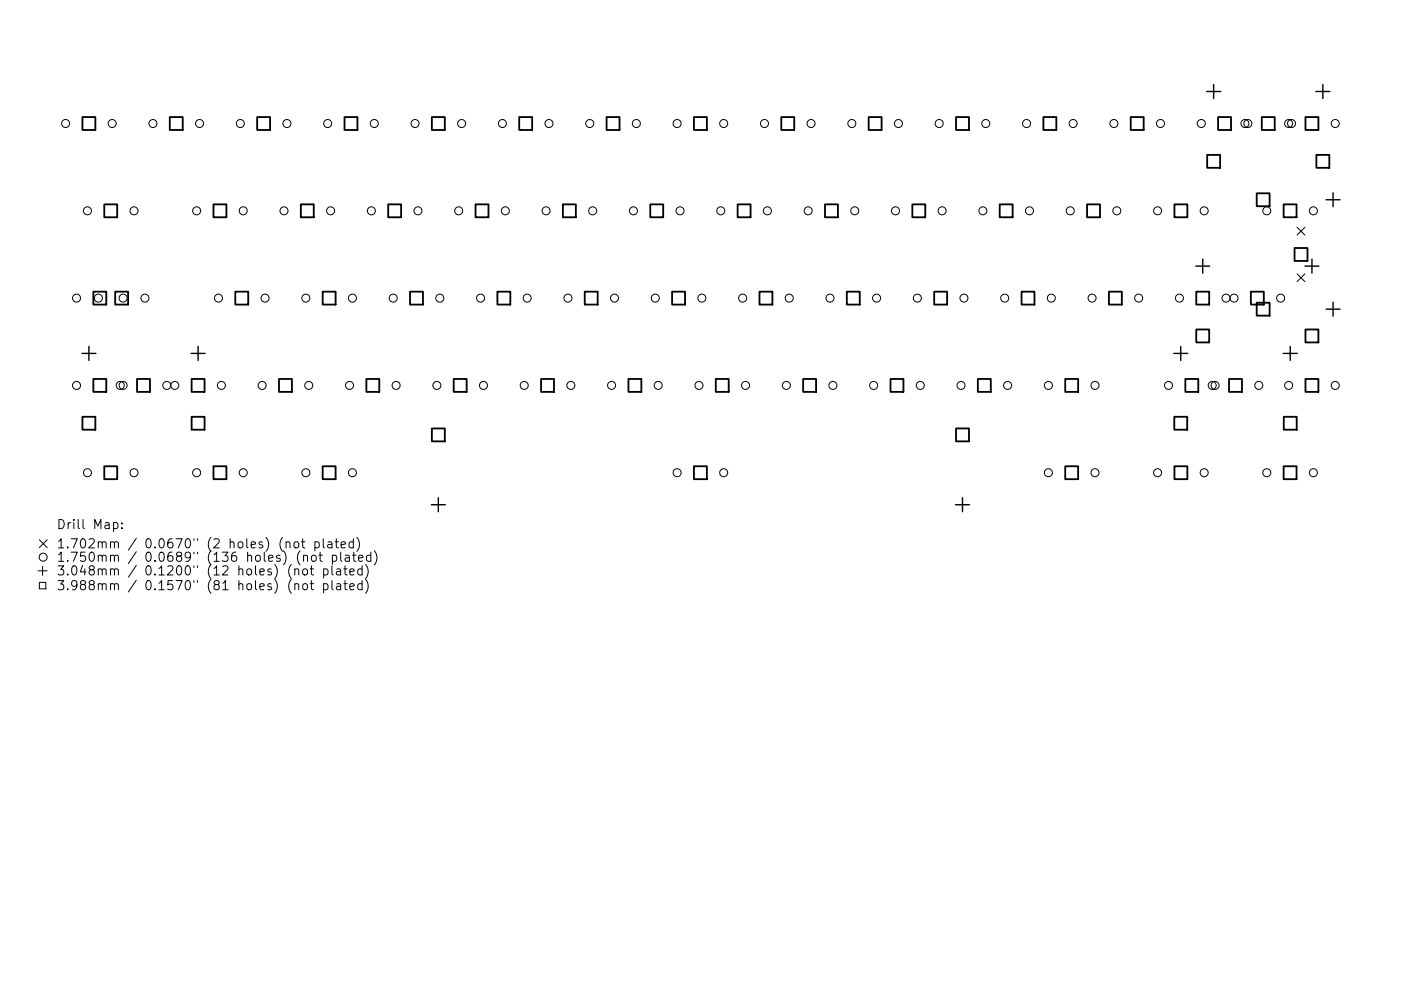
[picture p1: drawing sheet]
<svg xmlns="http://www.w3.org/2000/svg" width="297mm" height="210mm" viewBox="0 0 297 210" stroke-linecap="round" stroke-linejoin="round" font-family="sans-serif">
<defs><g id="words">
<g font-size="2.7">
<text x="11.9" y="112.3">Drill Map:</text>
<text x="11.9" y="116.3">1.702mm / 0.0670&quot; (2 holes) (not plated)</text>
<text x="11.9" y="119.2">1.750mm / 0.0689&quot; (136 holes) (not plated)</text>
<text x="11.9" y="122.1">3.048mm / 0.1200&quot; (12 holes) (not plated)</text>
<text x="11.9" y="125.2">3.988mm / 0.1570&quot; (81 holes) (not plated)</text>
</g>
</g></defs>
<g fill="none" stroke="#000" stroke-width=".21">
<path d="M275 48.2l1.7 1.7M275 58.1l1.7 1.7M276.7 48.2l-1.7 1.7M276.7 58.1l-1.7 1.7M8.3 114.5l1.7 1.7M10 114.5l-1.7 1.7M24.1 111l.5-.1 .4 .3v.6l-.2 .3h-.7M25.8 112v.2M25.8 111v.1M60.7 115.1l.2-.2 .5 .1 .1 1.2M62.4 115.1l.3-.2 .5 .2 .1 .8-.1 .3h-.5l-.3-.1zM63.9 114.9h.7"/>
<path d="M64.2 114.3v1.7l.1 .2h.3M64.4 118l.2-.2 .5 .1 .1 1.2M64.4 117.8v1.3M66.1 118l.3-.2 .6 .2v.7l-.1 .3-.5 .1-.3-.2zM66.8 115l.5-.1 .4 .4v.6l-.2 .3h-.7M66.8 114.9v2M67.6 117.8h.7M67.9 117.1v1.7l.1 .2 .3 .1M68.5 114.3v1.7l.3 .2M69.5 115h.8l.1 1.2M70.4 115.4l-.7 .1a.38 .38 0 0 0-.3 .4 .38 .38 0 0 0 .3 .3h.7M70.5 117.9l.5-.1 .4 .4v.5l-.2 .3h-.7"/>
<path d="M70.5 117.8v1.9M71 114.9h.8M71.3 114.3v1.7l.1 .2h.4M72.2 117.1v1.7l.3 .3M72.3 115.6l.9-.2v-.4l-.6-.1-.3 .3 .1 1h.8M73.2 117.9h.8l.1 1.2M74.1 118.3l-.7 .1a.38 .38 0 0 0-.3 .3 .38 .38 0 0 0 .3 .4l.7-.1M74.7 117.8h.8M74.9 115l-.5-.1-.4 .4v.6l.2 .3h.7M74.9 114.3v1.9M75 117.1v1.7l.1 .2 .4 .1M75.7 114a2.23 2.23 0 0 1 0 3"/>
<path d="M76 118.4l1-.1-.1-.4-.6-.1-.3 .3 .1 .9h.8M77.5 119.8a2.23 2.23 0 0 1 0 2.9M78.6 117.9l-.5-.1-.4 .4v.5l.2 .3h.7M78.6 117.1v2M79.4 116.9a2.23 2.23 0 0 1 0 2.9M8.1 121.1h1.9M8.3 123.6h1.4v1.3h-1.4zM9 120.1v2M62.5 120.9l.3-.2 .4 .1 .1 1.2M62.5 124l.3-.2 .4 .1 .1 1.2M64.4 120.8l.4-.1 .4 .4v.5l-.4 .4-.4-.1-.2-.3v-.5zM64.4 123.9l.4-.1 .4 .4v.6l-.4 .3-.4-.1-.2-.2v-.6z"/>
<path d="M65.7 120.7h.8M65.7 123.8h.8M66 120v1.7l.1 .2 .4 .1M66 123.2v1.7l.1 .1 .4 .1M68.6 120.8l.6-.1 .3 .4v.5l-.1 .3h-.8M68.6 123.9l.6-.1 .3 .4v.6l-.1 .2h-.8M68.6 120.7v1.9M68.6 123.8v2M70.4 120v1.7l.3 .3M70.4 123.2v1.7l.3 .2M71.4 120.8h.7l.1 1.2M71.4 123.9h.7l.1 1.2"/>
<path d="M72.2 121.2h-.6a.38 .38 0 0 0-.3 .4 .38 .38 0 0 0 .3 .4l.6-.1M72.2 124.3l-.6 .1a.38 .38 0 0 0-.3 .4 .38 .38 0 0 0 .3 .3l.6-.1M72.9 120.7h.7M72.9 123.8h.7M73.2 120v1.7v.2l.4 .1M73.2 123.2v1.7v.1l.4 .1M74.2 121.3l.9-.1-.1-.4-.5-.1-.3 .3 .1 .9h.7M74.2 124.5l.9-.2-.1-.4-.5-.1-.3 .3 .1 .9h.7M76.8 120.8l-.6-.1-.4 .4v.5l.2 .3h.8M76.8 123.9l-.6-.1-.4 .4v.6l.2 .2h.8M76.8 120v2M76.8 123.2v1.9"/>
<path d="M77.5 122.9a2.23 2.23 0 0 1 0 3"/>
<circle cx="13.9" cy="26.2" r=".85"/>
<circle cx="23.8" cy="26.2" r=".85"/>
<circle cx="32.4" cy="26.2" r=".85"/>
<circle cx="42.3" cy="26.2" r=".85"/>
<circle cx="51" cy="26.2" r=".85"/>
<circle cx="60.8" cy="26.2" r=".85"/>
<circle cx="69.5" cy="26.2" r=".85"/>
<circle cx="79.4" cy="26.2" r=".85"/>
<circle cx="88" cy="26.2" r=".85"/>
<circle cx="97.9" cy="26.2" r=".85"/>
<circle cx="106.5" cy="26.2" r=".85"/>
<circle cx="116.4" cy="26.2" r=".85"/>
<circle cx="125" cy="26.2" r=".85"/>
<circle cx="134.9" cy="26.2" r=".85"/>
<circle cx="143.6" cy="26.2" r=".85"/>
<circle cx="153.4" cy="26.2" r=".85"/>
<circle cx="162.1" cy="26.2" r=".85"/>
<circle cx="172" cy="26.2" r=".85"/>
<circle cx="180.6" cy="26.2" r=".85"/>
<circle cx="190.5" cy="26.2" r=".85"/>
<circle cx="199.1" cy="26.2" r=".85"/>
<circle cx="209" cy="26.2" r=".85"/>
<circle cx="217.6" cy="26.2" r=".85"/>
<circle cx="227.5" cy="26.2" r=".85"/>
<circle cx="236.2" cy="26.2" r=".85"/>
<circle cx="246" cy="26.2" r=".85"/>
<circle cx="254.7" cy="26.2" r=".85"/>
<circle cx="264" cy="26.2" r=".85"/>
<circle cx="264.6" cy="26.2" r=".85"/>
<circle cx="273.2" cy="26.2" r=".85"/>
<circle cx="273.8" cy="26.2" r=".85"/>
<circle cx="283.1" cy="26.2" r=".85"/>
<circle cx="18.5" cy="44.7" r=".85"/>
<circle cx="28.4" cy="44.7" r=".85"/>
<circle cx="41.7" cy="44.7" r=".85"/>
<circle cx="51.6" cy="44.7" r=".85"/>
<circle cx="60.2" cy="44.7" r=".85"/>
<circle cx="70.1" cy="44.7" r=".85"/>
<circle cx="78.7" cy="44.7" r=".85"/>
<circle cx="88.6" cy="44.7" r=".85"/>
<circle cx="97.3" cy="44.7" r=".85"/>
<circle cx="107.1" cy="44.7" r=".85"/>
<circle cx="115.8" cy="44.7" r=".85"/>
<circle cx="125.7" cy="44.7" r=".85"/>
<circle cx="134.3" cy="44.7" r=".85"/>
<circle cx="144.2" cy="44.7" r=".85"/>
<circle cx="152.8" cy="44.7" r=".85"/>
<circle cx="162.7" cy="44.7" r=".85"/>
<circle cx="171.3" cy="44.7" r=".85"/>
<circle cx="181.2" cy="44.7" r=".85"/>
<circle cx="189.9" cy="44.7" r=".85"/>
<circle cx="199.7" cy="44.7" r=".85"/>
<circle cx="208.4" cy="44.7" r=".85"/>
<circle cx="218.3" cy="44.7" r=".85"/>
<circle cx="226.9" cy="44.7" r=".85"/>
<circle cx="236.8" cy="44.7" r=".85"/>
<circle cx="245.4" cy="44.7" r=".85"/>
<circle cx="255.3" cy="44.7" r=".85"/>
<circle cx="268.6" cy="44.7" r=".85"/>
<circle cx="278.5" cy="44.7" r=".85"/>
<circle cx="16.2" cy="63.3" r=".85"/>
<circle cx="20.9" cy="63.3" r=".85"/>
<circle cx="26.1" cy="63.3" r=".85"/>
<circle cx="30.7" cy="63.3" r=".85"/>
<circle cx="46.3" cy="63.3" r=".85"/>
<circle cx="56.2" cy="63.3" r=".85"/>
<circle cx="64.8" cy="63.3" r=".85"/>
<circle cx="74.7" cy="63.3" r=".85"/>
<circle cx="83.4" cy="63.3" r=".85"/>
<circle cx="93.2" cy="63.3" r=".85"/>
<circle cx="101.9" cy="63.3" r=".85"/>
<circle cx="111.8" cy="63.3" r=".85"/>
<circle cx="120.4" cy="63.3" r=".85"/>
<circle cx="130.3" cy="63.3" r=".85"/>
<circle cx="138.9" cy="63.3" r=".85"/>
<circle cx="148.8" cy="63.3" r=".85"/>
<circle cx="157.5" cy="63.3" r=".85"/>
<circle cx="167.3" cy="63.3" r=".85"/>
<circle cx="176" cy="63.3" r=".85"/>
<circle cx="185.9" cy="63.3" r=".85"/>
<circle cx="194.5" cy="63.3" r=".85"/>
<circle cx="204.4" cy="63.3" r=".85"/>
<circle cx="213" cy="63.3" r=".85"/>
<circle cx="222.9" cy="63.3" r=".85"/>
<circle cx="231.5" cy="63.3" r=".85"/>
<circle cx="241.4" cy="63.3" r=".85"/>
<circle cx="250.1" cy="63.3" r=".85"/>
<circle cx="259.9" cy="63.3" r=".85"/>
<circle cx="261.6" cy="63.2" r=".85"/>
<circle cx="271.5" cy="63.3" r=".85"/>
<circle cx="16.2" cy="81.8" r=".85"/>
<circle cx="25.5" cy="81.8" r=".85"/>
<circle cx="26.1" cy="81.8" r=".85"/>
<circle cx="35.4" cy="81.8" r=".85"/>
<circle cx="37.1" cy="81.8" r=".85"/>
<circle cx="46.9" cy="81.8" r=".85"/>
<circle cx="55.6" cy="81.8" r=".85"/>
<circle cx="65.5" cy="81.8" r=".85"/>
<circle cx="74.1" cy="81.8" r=".85"/>
<circle cx="84" cy="81.8" r=".85"/>
<circle cx="92.6" cy="81.8" r=".85"/>
<circle cx="102.5" cy="81.8" r=".85"/>
<circle cx="111.1" cy="81.8" r=".85"/>
<circle cx="121" cy="81.8" r=".85"/>
<circle cx="129.7" cy="81.8" r=".85"/>
<circle cx="139.5" cy="81.8" r=".85"/>
<circle cx="148.2" cy="81.8" r=".85"/>
<circle cx="158.1" cy="81.8" r=".85"/>
<circle cx="166.7" cy="81.8" r=".85"/>
<circle cx="176.6" cy="81.8" r=".85"/>
<circle cx="185.2" cy="81.8" r=".85"/>
<circle cx="195.1" cy="81.8" r=".85"/>
<circle cx="203.8" cy="81.8" r=".85"/>
<circle cx="213.6" cy="81.8" r=".85"/>
<circle cx="222.3" cy="81.8" r=".85"/>
<circle cx="232.2" cy="81.8" r=".85"/>
<circle cx="247.7" cy="81.8" r=".85"/>
<circle cx="257" cy="81.8" r=".85"/>
<circle cx="257.6" cy="81.8" r=".85"/>
<circle cx="266.9" cy="81.8" r=".85"/>
<circle cx="273.2" cy="81.8" r=".85"/>
<circle cx="283.1" cy="81.8" r=".85"/>
<circle cx="9.1" cy="118.2" r=".85"/>
<circle cx="18.5" cy="100.3" r=".85"/>
<circle cx="28.4" cy="100.3" r=".85"/>
<circle cx="41.7" cy="100.3" r=".85"/>
<circle cx="51.6" cy="100.3" r=".85"/>
<circle cx="64.8" cy="100.3" r=".85"/>
<circle cx="74.7" cy="100.3" r=".85"/>
<circle cx="143.6" cy="100.3" r=".85"/>
<circle cx="153.4" cy="100.3" r=".85"/>
<circle cx="222.3" cy="100.3" r=".85"/>
<circle cx="232.2" cy="100.3" r=".85"/>
<circle cx="245.4" cy="100.3" r=".85"/>
<circle cx="255.3" cy="100.3" r=".85"/>
<circle cx="268.6" cy="100.3" r=".85"/>
<circle cx="278.5" cy="100.3" r=".85"/>
</g>
<g fill="none" stroke="#000" stroke-width=".3">
<path d="M255.8 19.4h3M257.3 17.9v3M279 19.4h3M280.5 17.9v3M253.5 56.5h3M255 55v2.9M276.7 56.5h2.9M278.2 55v2.9M281.2 42.4h2.9M282.6 40.9v3M17.4 75h2.9M18.8 73.5v3"/>
<path d="M40.5 75h3M42 73.5v3M248.9 75h2.9M250.3 73.5v3M272.1 75h2.9M273.6 73.5v3M281.2 65.6h2.9M282.6 64.1v3M91.5 107.1h2.9M92.9 105.6v3M202.6 107.1h2.9M204.1 105.6v3"/>
</g>
<g fill="none" stroke="#000" stroke-width=".39">
<path d="M17.5 24.8h2.7v2.8h-2.7zM36 24.8h2.7v2.8h-2.7zM54.5 24.8h2.8v2.8h-2.8zM73 24.8h2.8v2.8h-2.8zM91.6 24.8h2.7v2.8h-2.7zM110.1 24.8h2.7v2.8h-2.7zM128.6 24.8h2.8v2.8h-2.8zM147.1 24.8h2.8v2.8h-2.8zM165.7 24.8h2.7v2.8h-2.7zM184.2 24.8h2.7v2.8h-2.7zM202.7 24.8h2.7v2.8h-2.7zM221.2 24.8h2.8v2.8h-2.8z"/>
<path d="M239.7 24.8h2.8v2.8h-2.8zM255.9 32.9h2.8v2.7h-2.8zM258.3 24.8h2.7v2.8h-2.7zM267.5 24.8h2.8v2.8h-2.8zM276.8 24.8h2.7v2.8h-2.7zM279.1 32.9h2.7v2.7h-2.7zM22.1 43.4h2.7v2.7h-2.7zM45.3 43.4h2.7v2.7h-2.7zM63.8 43.4h2.7v2.7h-2.7zM82.3 43.4h2.7v2.7h-2.7zM100.8 43.4h2.8v2.7h-2.8zM119.3 43.4h2.8v2.7h-2.8z"/>
<path d="M137.9 43.4h2.7v2.7h-2.7zM156.4 43.4h2.7v2.7h-2.7zM174.9 43.4h2.8v2.7h-2.8zM193.4 43.4h2.8v2.7h-2.8zM212 43.4h2.7v2.7h-2.7zM230.5 43.4h2.7v2.7h-2.7zM249 43.4h2.7v2.7h-2.7zM266.4 41h2.8v2.8h-2.8zM272.2 43.4h2.7v2.7h-2.7zM274.5 52.6h2.7v2.8h-2.7zM19.8 61.9h2.7v2.7h-2.7zM24.4 61.9h2.8v2.7h-2.8z"/>
<path d="M49.9 61.9h2.7v2.7h-2.7zM68.4 61.9h2.8v2.7h-2.8zM86.9 61.9h2.8v2.7h-2.8zM105.5 61.9h2.7v2.7h-2.7zM124 61.9h2.7v2.7h-2.7zM142.5 61.9h2.7v2.7h-2.7zM161 61.9h2.8v2.7h-2.8zM179.5 61.9h2.8v2.7h-2.8zM198.1 61.9h2.7v2.7h-2.7zM216.6 61.9h2.7v2.7h-2.7zM235.1 61.9h2.8v2.7h-2.8zM253.6 61.9h2.8v2.7h-2.8z"/>
<path d="M253.6 69.9h2.8v2.7h-2.8zM265.2 61.9h2.7v2.7h-2.7zM266.4 64.2h2.8v2.8h-2.8zM276.8 69.9h2.7v2.7h-2.7zM17.5 88.4h2.7v2.8h-2.7zM19.8 80.4h2.7v2.7h-2.7zM22.1 98.9h2.7v2.8h-2.7zM29.1 80.4h2.7v2.7h-2.7zM40.6 80.4h2.8v2.7h-2.8zM40.6 88.4h2.8v2.8h-2.8zM45.3 98.9h2.7v2.8h-2.7zM59.2 80.4h2.7v2.7h-2.7z"/>
<path d="M68.4 98.9h2.8v2.8h-2.8zM77.7 80.4h2.7v2.7h-2.7zM91.6 90.9h2.7v2.7h-2.7zM96.2 80.4h2.7v2.7h-2.7zM114.7 80.4h2.8v2.7h-2.8zM133.2 80.4h2.8v2.7h-2.8zM147.1 98.9h2.8v2.8h-2.8zM151.8 80.4h2.7v2.7h-2.7zM170.3 80.4h2.7v2.7h-2.7zM188.8 80.4h2.7v2.7h-2.7zM202.7 90.9h2.7v2.7h-2.7zM207.3 80.4h2.8v2.7h-2.8z"/>
<path d="M225.8 80.4h2.8v2.7h-2.8zM225.8 98.9h2.8v2.8h-2.8zM249 88.4h2.7v2.8h-2.7zM249 98.9h2.7v2.8h-2.7zM251.3 80.4h2.8v2.7h-2.8zM260.6 80.4h2.7v2.7h-2.7zM272.2 98.9h2.7v2.8h-2.7zM272.2 88.4h2.7v2.8h-2.7zM276.8 80.4h2.7v2.7h-2.7z"/>
</g>
<use href="#words"/>
</svg>
